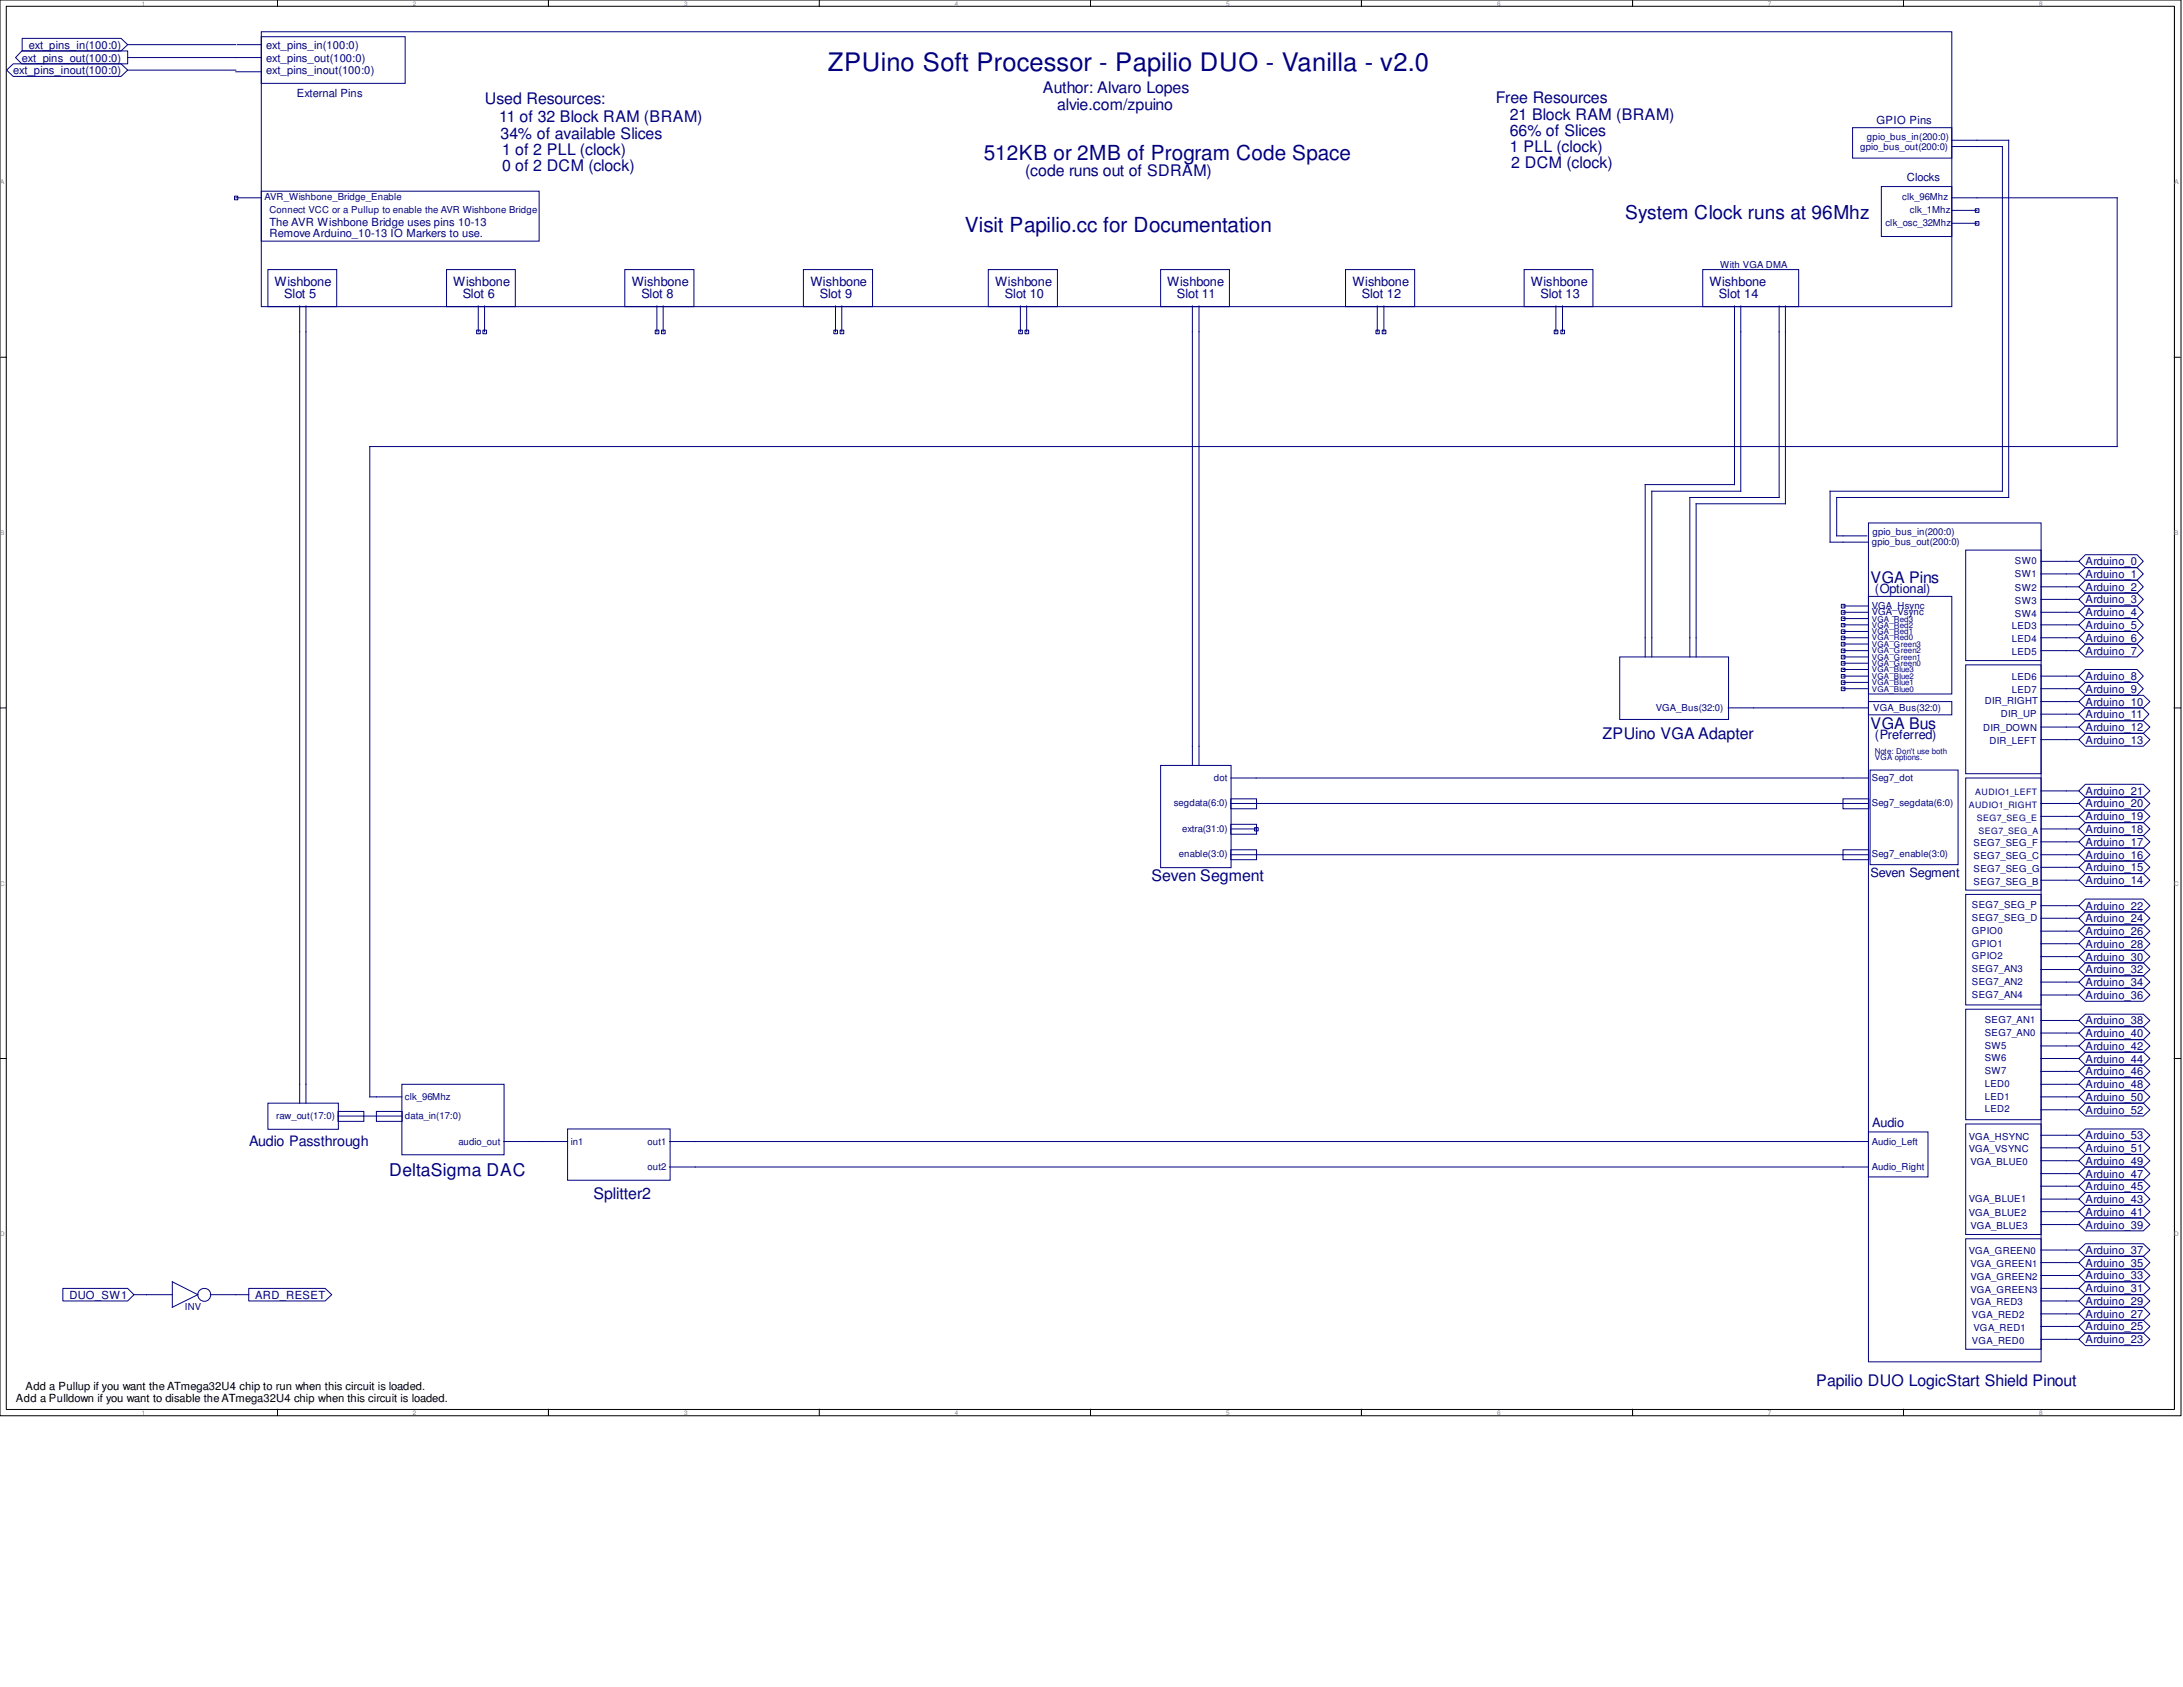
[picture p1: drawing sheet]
<svg xmlns="http://www.w3.org/2000/svg" width="279mm" height="216mm" viewBox="0 0 279 216" stroke-linecap="round" stroke-linejoin="round" font-family="sans-serif">
<defs><g id="words">
<text font-size="3.3" fill="#000080" x="106" y="9.1">ZPUino Soft Processor - Papilio DUO - Vanilla - v2.0</text>
<g font-size="2.7" fill="#000080">
<text x="125.9" y="20.5">512KB or 2MB of Program Code Space</text>
<text x="123.5" y="29.7">Visit Papilio.cc for Documentation</text>
</g>
<text font-size="2.4" fill="#000080" x="208" y="28">System Clock runs at 96Mhz</text>
<text font-size="2.2" fill="#000080" x="49.8" y="150.5">DeltaSigma DAC</text>
<g font-size="2" fill="#000080">
<text x="133.5" y="11.9">Author: Alvaro Lopes</text>
<text x="62.1" y="13.3">Used Resources:</text>
<text x="63.9" y="15.6">11 of 32 Block RAM (BRAM)</text>
<text x="64.1" y="17.8">34% of available Slices</text>
<text x="135.3" y="14.1">alvie.com/zpuino</text>
<text x="191.4" y="13.1">Free Resources</text>
<text x="193.3" y="15.4">21 Block RAM (BRAM)</text>
<text x="193.3" y="17.4">66% of Slices</text>
<text x="64.3" y="21.9">0 of 2 DCM (clock)</text>
<text x="64.3" y="19.9">1 of 2 PLL (clock)</text>
<text x="131.2" y="22.5">(code runs out of SDRAM)</text>
<text x="193.3" y="19.4">1 PLL (clock)</text>
<text x="193.4" y="21.5">2 DCM (clock)</text>
<text x="239.4" y="74.5">VGA Pins</text>
<text x="205.1" y="94.5">ZPUino VGA Adapter</text>
<text x="239.4" y="93.3">VGA Bus</text>
<text x="147.4" y="112.7">Seven Segment</text>
<text x="75.9" y="153.5">Splitter2</text>
<text x="232.5" y="177.4">Papilio DUO LogicStart Shield Pinout</text>
</g>
<text font-size="1.8" fill="#000080" x="31.9" y="146.7">Audio Passthrough</text>
<g font-size="1.6" fill="#000080">
<text x="35.1" y="36.7">Wishbone</text>
<text x="36.4" y="38.1">Slot 5</text>
<text x="58" y="36.7">Wishbone</text>
<text x="59.2" y="38.1">Slot 6</text>
<text x="80.9" y="36.7">Wishbone</text>
<text x="82.1" y="38.1">Slot 8</text>
<text x="103.7" y="36.7">Wishbone</text>
<text x="104.9" y="38.1">Slot 9</text>
<text x="127.4" y="36.7">Wishbone</text>
<text x="128.6" y="38.1">Slot 10</text>
<text x="149.4" y="36.7">Wishbone</text>
<text x="150.6" y="38.1">Slot 11</text>
<text x="173.1" y="36.7">Wishbone</text>
<text x="174.3" y="38.1">Slot 12</text>
<text x="195.9" y="36.7">Wishbone</text>
<text x="197.1" y="38.1">Slot 13</text>
<text x="218.8" y="36.7">Wishbone</text>
<text x="220" y="38.1">Slot 14</text>
<text x="239.9" y="75.9">(Optional)</text>
<text x="239.9" y="94.6">(Preferred)</text>
<text x="239.4" y="112.2">Seven Segment</text>
<text x="239.6" y="144.2">Audio</text>
</g>
<g font-size="1.4" fill="#000080">
<text x="1.7" y="9.5">ext_pins_inout(100:0)</text>
<text x="2.8" y="7.9">ext_pins_out(100:0)</text>
<text x="3.7" y="6.2">ext_pins_in(100:0)</text>
<text x="34.1" y="6.2">ext_pins_in(100:0)</text>
<text x="34.1" y="7.9">ext_pins_out(100:0)</text>
<text x="34.1" y="9.5">ext_pins_inout(100:0)</text>
<text x="38" y="12.4">External Pins</text>
<text x="240.2" y="15.8">GPIO Pins</text>
<text x="244.1" y="23.2">Clocks</text>
<text x="34.5" y="28.9">The AVR Wishbone Bridge uses pins 10-13</text>
<text x="34.5" y="30.3">Remove Arduino_10-13 IO Markers to use.</text>
<text x="266.9" y="72.3">Arduino_0</text>
<text x="266.9" y="74">Arduino_1</text>
<text x="266.9" y="75.6">Arduino_2</text>
<text x="266.9" y="77.2">Arduino_3</text>
<text x="266.9" y="78.9">Arduino_4</text>
<text x="266.9" y="80.5">Arduino_5</text>
<text x="266.9" y="82.1">Arduino_6</text>
<text x="266.9" y="83.8">Arduino_7</text>
<text x="266.9" y="87">Arduino_8</text>
<text x="266.9" y="88.6">Arduino_9</text>
<text x="266.9" y="90.3">Arduino_10</text>
<text x="266.9" y="91.9">Arduino_11</text>
<text x="266.9" y="93.6">Arduino_12</text>
<text x="266.9" y="95.2">Arduino_13</text>
<text x="266.9" y="101.7">Arduino_21</text>
<text x="266.9" y="103.3">Arduino_20</text>
<text x="266.9" y="105">Arduino_19</text>
<text x="266.9" y="106.6">Arduino_18</text>
<text x="266.9" y="108.2">Arduino_17</text>
<text x="266.9" y="109.9">Arduino_16</text>
<text x="266.9" y="111.5">Arduino_15</text>
<text x="266.9" y="113.2">Arduino_14</text>
<text x="266.9" y="116.4">Arduino_22</text>
<text x="266.9" y="118">Arduino_24</text>
<text x="266.9" y="119.7">Arduino_26</text>
<text x="266.9" y="121.3">Arduino_28</text>
<text x="266.9" y="122.9">Arduino_30</text>
<text x="266.9" y="124.6">Arduino_32</text>
<text x="266.9" y="126.2">Arduino_34</text>
<text x="266.9" y="127.8">Arduino_36</text>
<text x="266.9" y="131.1">Arduino_38</text>
<text x="266.9" y="132.7">Arduino_40</text>
<text x="266.9" y="134.4">Arduino_42</text>
<text x="266.9" y="136">Arduino_44</text>
<text x="266.9" y="137.6">Arduino_46</text>
<text x="266.9" y="139.3">Arduino_48</text>
<text x="266.9" y="140.9">Arduino_50</text>
<text x="266.9" y="142.5">Arduino_52</text>
<text x="266.9" y="145.8">Arduino_53</text>
<text x="266.9" y="147.4">Arduino_51</text>
<text x="266.9" y="149.1">Arduino_49</text>
<text x="266.9" y="150.7">Arduino_47</text>
<text x="266.9" y="152.3">Arduino_45</text>
<text x="266.9" y="154">Arduino_43</text>
<text x="266.9" y="155.6">Arduino_41</text>
<text x="266.9" y="157.2">Arduino_39</text>
<text x="266.9" y="160.5">Arduino_37</text>
<text x="8.9" y="166.2">DUO_SW1</text>
<text x="32.6" y="166.2">ARD_RESET</text>
<text x="266.9" y="162.1">Arduino_35</text>
<text x="266.9" y="163.7">Arduino_33</text>
<text x="266.9" y="165.4">Arduino_31</text>
<text x="266.9" y="167">Arduino_29</text>
<text x="266.9" y="168.7">Arduino_27</text>
<text x="266.9" y="170.3">Arduino_25</text>
<text x="266.9" y="171.9">Arduino_23</text>
</g>
<g font-size="1.4" fill="#010101">
<text x="2" y="179.5">Add a Pulldown if you want to disable the ATmega32U4 chip when this circuit is loaded.</text>
<text x="3.3" y="177.8">Add a Pullup if you want the ATmega32U4 chip to run when this circuit is loaded.</text>
</g>
<g font-size="1.2" fill="#000080">
<text x="238.9" y="17.9">gpio_bus_in(200:0)</text>
<text x="238.1" y="19.1">gpio_bus_out(200:0)</text>
<text x="33.9" y="25.7">AVR_Wishbone_Bridge_Enable</text>
<text x="34.5" y="27.3">Connect VCC or a Pullup to enable the AVR Wishbone Bridge</text>
<text x="241.3" y="28.9">clk_osc_32Mhz</text>
<text x="243.5" y="25.7">clk_96Mhz</text>
<text x="244.4" y="27.3">clk_1Mhz</text>
<text x="220.2" y="34.2">With VGA DMA</text>
<text x="239.6" y="69.7">gpio_bus_out(200:0)</text>
<text x="239.6" y="68.5">gpio_bus_in(200:0)</text>
<text x="239.6" y="77.9">VGA_Hsync</text>
<text x="257.9" y="75.6">SW2</text>
<text x="257.9" y="73.8">SW1</text>
<text x="257.9" y="77.3">SW3</text>
<text x="257.9" y="72.2">SW0</text>
<text x="239.6" y="78.7">VGA_Vsync</text>
<text x="257.5" y="80.6">LED3</text>
<text x="257.5" y="82.2">LED4</text>
<text x="257.5" y="83.8">LED5</text>
<text x="257.9" y="78.9">SW4</text>
<text x="257.5" y="87.1">LED6</text>
<text x="257.5" y="88.7">LED7</text>
<text x="211.9" y="91">VGA_Bus(32:0)</text>
<text x="239.7" y="91">VGA_Bus(32:0)</text>
<text x="253.8" y="93.6">DIR_DOWN</text>
<text x="254" y="90.1">DIR_RIGHT</text>
<text x="254.6" y="95.2">DIR_LEFT</text>
<text x="256.1" y="91.8">DIR_UP</text>
<text x="155.4" y="99.9">dot</text>
<text x="239.6" y="99.9">Seg7_dot</text>
<text x="150.2" y="103.2">segdata(6:0)</text>
<text x="151.3" y="106.5">extra(31:0)</text>
<text x="239.6" y="103.2">Seg7_segdata(6:0)</text>
<text x="150.9" y="109.7">enable(3:0)</text>
<text x="239.6" y="109.7">Seg7_enable(3:0)</text>
<text x="252.6" y="108.3">SEG7_SEG_F</text>
<text x="252.6" y="109.9">SEG7_SEG_C</text>
<text x="252.6" y="111.5">SEG7_SEG_G</text>
<text x="252.6" y="113.2">SEG7_SEG_B</text>
<text x="252.4" y="119.5">GPIO0</text>
<text x="252.4" y="117.9">SEG7_SEG_D</text>
<text x="252.4" y="116.2">SEG7_SEG_P</text>
<text x="252.4" y="124.4">SEG7_AN3</text>
<text x="252.4" y="122.8">GPIO2</text>
<text x="252.4" y="121.2">GPIO1</text>
<text x="252.4" y="127.7">SEG7_AN4</text>
<text x="252.4" y="126.1">SEG7_AN2</text>
<text x="254" y="130.9">SEG7_AN1</text>
<text x="254" y="137.5">SW7</text>
<text x="254" y="135.8">SW6</text>
<text x="254" y="134.2">SW5</text>
<text x="254" y="132.6">SEG7_AN0</text>
<text x="35.3" y="143.2">raw_out(17:0)</text>
<text x="51.8" y="143.2">data_in(17:0)</text>
<text x="51.8" y="140.8">clk_96Mhz</text>
<text x="254" y="142.4">LED2</text>
<text x="254" y="140.8">LED1</text>
<text x="254" y="139.1">LED0</text>
<text x="58.7" y="146.5">audio_out</text>
<text x="73.1" y="146.5">in1</text>
<text x="82.9" y="149.7">out2</text>
<text x="82.9" y="146.5">out1</text>
<text x="239.6" y="146.5">Audio_Left</text>
<text x="239.6" y="149.7">Audio_Right</text>
<text x="252" y="145.8">VGA_HSYNC</text>
<text x="252" y="147.5">VGA_VSYNC</text>
<text x="252.2" y="149.1">VGA_BLUE0</text>
<text x="252" y="153.8">VGA_BLUE1</text>
<text x="252" y="155.6">VGA_BLUE2</text>
<text x="252" y="160.5">VGA_GREEN0</text>
<text x="252.2" y="157.3">VGA_BLUE3</text>
<text x="23.7" y="167.7">INV</text>
<text x="252.2" y="162.2">VGA_GREEN1</text>
<text x="252.2" y="163.8">VGA_GREEN2</text>
<text x="252.2" y="165.4">VGA_GREEN3</text>
<text x="252.2" y="167">VGA_RED3</text>
<text x="252.4" y="168.7">VGA_RED2</text>
<text x="252.4" y="172">VGA_RED0</text>
<text x="252.6" y="170.3">VGA_RED1</text>
</g>
<g font-size="1.1" fill="#000080">
<text x="252.8" y="101.8">AUDIO1_LEFT</text>
<text x="252" y="103.4">AUDIO1_RIGHT</text>
<text x="253" y="105">SEG7_SEG_E</text>
<text x="253.2" y="106.7">SEG7_SEG_A</text>
</g>
<g font-size="1" fill="#000080">
<text x="239.6" y="80.3">VGA_Red2</text>
<text x="239.6" y="81.2">VGA_Red1</text>
<text x="239.6" y="82">VGA_Red0</text>
<text x="239.6" y="83.6">VGA_Green2</text>
<text x="239.6" y="79.5">VGA_Red3</text>
<text x="239.6" y="82.8">VGA_Green3</text>
<text x="239.6" y="84.4">VGA_Green1</text>
<text x="239.6" y="85.3">VGA_Green0</text>
<text x="239.6" y="86.1">VGA_Blue3</text>
<text x="239.6" y="87.7">VGA_Blue1</text>
<text x="239.6" y="86.9">VGA_Blue2</text>
<text x="239.6" y="88.5">VGA_Blue0</text>
<text x="239.9" y="97.3">VGA options.</text>
<text x="239.9" y="96.5">Note: Don't use both</text>
</g>
<g font-size=".8" fill="#808080">
<text x="18.2" y=".7">1</text>
<text x="52.8" y=".7">2</text>
<text x="87.5" y=".7">3</text>
<text x="122.2" y=".7">4</text>
<text x="156.9" y=".7">5</text>
<text x="191.6" y=".7">6</text>
<text x="226.3" y=".7">7</text>
<text x="261" y=".7">8</text>
<text x="0" y="23.6">A</text>
<text x="278.3" y="23.6">A</text>
<text x="0" y="68.5">B</text>
<text x="278.3" y="68.5">B</text>
<text x="0" y="113.4">C</text>
<text x="278.3" y="113.4">C</text>
<text x="0" y="158.2">D</text>
<text x="278.3" y="158.2">D</text>
<text x="18.2" y="181.1">1</text>
<text x="52.8" y="181.1">2</text>
<text x="87.5" y="181.1">3</text>
<text x="122.2" y="181.1">4</text>
<text x="156.9" y="181.1">5</text>
<text x="191.6" y="181.1">6</text>
<text x="226.3" y="181.1">7</text>
<text x="261" y="181.1">8</text>
</g>
</g></defs>
<g fill="none" stroke="#000" stroke-width=".13">
<path d="M0 0h279.1v181.2h-279.1zM.8 .8h277.5v179.6h-277.5zM35.5 0v.8M70.2 0v.8M104.9 0v.8M139.6 0v.8M174.2 0v.8M209 0v.8M243.6 0v.8M0 45.7h.8M278.3 45.7h.8M0 90.6h.8"/>
<path d="M278.3 90.6h.8M0 135.5h.8M278.3 135.5h.8M35.5 180.3v.8M70.2 180.3v.8M104.9 180.3v.8M139.6 180.3v.8M174.2 180.3v.8M209 180.3v.8M243.6 180.3v.8"/>
</g>
<g fill="none" stroke="#000080" stroke-width=".13">
<path d="M.8 9l.9-.8h13.8l.8 .8-.8 .8h-13.8zM2.8 6.5h13.5v1.7h-13.5l-.8-.8zM2.8 4.9h12.7l.8 .8-.8 .8h-12.7zM16.3 5.7h13.9M16.3 7.4h17.1M16.3 9h13.9M30.2 9.2h3.2M30.4 5.7h3M33.4 4.1h216.4v35.1h-216.4zM33.4 4.7h18.5v6h-18.5zM237.1 16.3h12.7v3.9h-12.7zM249.8 18.8h6.5v44.1h-22.1v6.5h4.9"/>
<path d="M249.8 17.9h7.3v45.8h-22v4.9h3.8M30 25.1h.4v.5h-.4zM30.2 25.3h3.2M33.4 24.5h35.6v6.4h-35.6zM34.3 34.5h8.8v4.7h-8.8zM38.4 39.2v102M39.2 39.2v102M57.1 34.5h8.9v4.7h-8.9zM61.2 39.2v3.3M62 39.2v3.3M80 34.5h8.8v4.7h-8.8zM84.1 39.2v3.3"/>
<path d="M84.9 39.2v3.3M102.8 34.5h8.9v4.7h-8.9zM106.9 39.2v3.3M107.7 39.2v3.3M126.5 34.5h8.8v4.7h-8.8zM130.6 39.2v3.3M131.4 39.2v3.3M148.5 34.5h8.9v4.7h-8.9zM152.6 39.2v58.8M153.5 39.2v58.8M172.2 34.5h8.9v4.7h-8.9zM176.3 39.2v3.3"/>
<path d="M177.1 39.2v3.3M195.1 34.5h8.8v4.7h-8.8zM199.1 39.2v3.3M200 39.2v3.3M217.9 34.5h12.3v4.7h-12.3zM222 39.2v22.8h-11.4v22.1M222.8 39.2v23.7h-11.4v21.2M227.7 39.2v24.5h-11.4v20.4M228.5 39.2v25.3h-11.4v19.6M240.8 23.9h9v6.4h-9zM249.8 25.3h21.2v31.8h-223.7v83.3h4.1M249.8 26.9h3.2"/>
<path d="M249.8 28.6h3.2M252.8 26.7h.5v.5h-.5zM252.8 28.4h.5v.4h-.5zM61 42.2h.5v.5h-.5zM61.8 42.2h.5v.5h-.5zM83.9 42.2h.4v.5h-.4zM84.7 42.2h.4v.5h-.4zM106.7 42.2h.5v.5h-.5zM107.5 42.2h.5v.5h-.5zM130.4 42.2h.5v.5h-.5zM131.2 42.2h.5v.5h-.5zM176.1 42.2h.4v.5h-.4z"/>
<path d="M176.9 42.2h.5v.5h-.5zM198.9 42.2h.5v.5h-.5zM199.8 42.2h.4v.5h-.4zM235.7 79.8h.4v.4h-.4zM235.7 77.3h.4v.5h-.4zM235.7 78.1h.4v.5h-.4zM235.7 79h.4v.4h-.4zM235.9 78.4h3.2M235.9 80h3.2M235.9 77.6h3.2M235.9 79.2h3.2M239.1 66.9h22.1v107.4h-22.1z"/>
<path d="M239.1 76.3h10.7v12.5h-10.7zM251.6 70.4h9.6v14.1h-9.6zM261.2 71.8h4.9M261.2 73.4h4.9M261.2 75.1h4.9M261.2 76.7h4.9M261.2 78.4h4.9M261.2 80h4.9M266.1 73.4l.8-.8h6.6l.8 .8-.8 .9h-6.6zM266.1 76.7l.8-.8h6.6l.8 .8-.8 .9h-6.6zM266.1 78.4l.8-.8h6.6l.8 .8-.8 .8h-6.6zM266.1 80l.8-.8h6.6l.8 .8-.8 .8h-6.6z"/>
<path d="M266.9 71h6.6l.8 .8-.8 .8h-6.6l-.8-.8zM266.9 74.3h6.6l.8 .8-.8 .8h-6.6l-.8-.8zM148.5 98h9.1v13h-9.1zM157.5 99.6h81.6M207.3 84.1h13.9v8h-13.9zM221.2 90.6h17.9M235.7 80.6h.4v.5h-.4zM235.7 81.4h.4v.5h-.4zM235.7 83.1h.4v.4h-.4zM235.7 83.9h.4v.4h-.4zM235.7 84.7h.4v.4h-.4zM235.7 82.2h.4v.5h-.4z"/>
<path d="M235.7 85.5h.4v.4h-.4zM235.7 87.1h.4v.5h-.4zM235.7 87.9h.4v.5h-.4zM235.7 86.3h.4v.5h-.4zM235.9 81.6h3.2M235.9 83.3h3.2M235.9 86.5h3.2M235.9 88.1h3.2M235.9 84.9h3.2M235.9 84.1h3.2M235.9 80.8h3.2M235.9 87.3h3.2"/>
<path d="M235.9 82.4h3.2M235.9 85.7h3.2M239.1 89.8h10.7v1.7h-10.7zM239.4 98.6h11.2v12.1h-11.2zM251.6 85.1h9.6v13.9h-9.6zM251.6 99.6h9.6v14.3h-9.6zM261.2 81.6h4.9M261.2 83.3h4.9M261.2 86.5h4.9M261.2 88.1h4.9M261.2 89.8h4.9M261.2 91.4h4.9"/>
<path d="M261.2 93h4.9M261.2 94.7h4.9M266.1 81.6l.8-.8h6.6l.8 .8-.8 .8h-6.6zM266.1 88.1l.8-.8h6.6l.8 .8-.8 .9h-6.6zM266.1 89.8l.8-.8h7.4l.9 .8-.9 .8h-7.4zM266.1 91.4l.8-.8h7.3l.8 .8-.8 .8h-7.3zM266.1 93l.8-.8h7.4l.9 .8-.9 .9h-7.4zM266.1 94.7l.8-.8h7.4l.9 .8-.9 .8h-7.4zM266.9 82.4h6.6l.8 .9-.8 .8h-6.6l-.8-.8zM266.9 85.7h6.6l.8 .8-.8 .8h-6.6l-.8-.8zM157.5 102.2h3.3v1.3h-3.3zM157.5 105.5h3.3v1.3h-3.3z"/>
<path d="M157.5 108.8h3.3v1.2h-3.3zM157.5 102.8h81.6M157.5 106.1h3.3M157.5 109.4h81.6M160.6 105.9h.4v.4h-.4zM235.9 108.8h3.3v1.2h-3.3zM235.9 102.2h3.3v1.3h-3.3zM251.6 114.5h9.6v14.1h-9.6zM261.2 101.2h4.9M261.2 102.8h4.9M261.2 104.5h4.9M261.2 106.1h4.9"/>
<path d="M261.2 107.7h4.9M261.2 109.4h4.9M261.2 111h4.9M261.2 112.6h4.9M261.2 115.9h4.9M261.2 117.5h4.9M261.2 119.2h4.9M266.1 102.8l.8-.8h7.4l.9 .8-.9 .9h-7.4zM266.1 104.5l.8-.8h7.4l.9 .8-.9 .8h-7.4zM266.1 106.1l.8-.8h7.4l.9 .8-.9 .8h-7.4zM266.1 107.7l.8-.8h7.4l.9 .8-.9 .8h-7.4zM266.1 111l.8-.8h7.4l.9 .8-.9 .8h-7.4z"/>
<path d="M266.1 117.5l.8-.8h7.4l.9 .8-.9 .9h-7.4zM266.1 119.2l.8-.8h7.4l.9 .8-.9 .8h-7.4zM266.9 100.4h7.4l.9 .8-.9 .8h-7.4l-.8-.8zM266.9 108.5h7.4l.9 .9-.9 .8h-7.4l-.8-.8zM266.9 111.8h7.4l.9 .8-.9 .9h-7.4l-.8-.9zM266.9 115.1h7.4l.9 .8-.9 .8h-7.4l-.8-.8zM51.4 138.8h13.1v9h-13.1zM251.6 129.2h9.6v14.1h-9.6zM261.2 120.8h4.9M261.2 122.4h4.9M261.2 124.1h4.9M261.2 125.7h4.9"/>
<path d="M261.2 127.3h4.9M261.2 130.6h4.9M261.2 132.2h4.9M261.2 133.9h4.9M261.2 135.5h4.9M261.2 137.1h4.9M261.2 138.8h4.9M266.1 120.8l.8-.8h7.4l.9 .8-.9 .8h-7.4zM266.1 122.4l.8-.8h7.4l.9 .8-.9 .8h-7.4zM266.1 125.7l.8-.8h7.4l.9 .8-.9 .8h-7.4zM266.1 130.6l.8-.8h7.4l.9 .8-.9 .8h-7.4zM266.1 132.2l.8-.8h7.4l.9 .8-.9 .9h-7.4z"/>
<path d="M266.1 133.9l.8-.8h7.4l.9 .8-.9 .8h-7.4zM266.1 135.5l.8-.8h7.4l.9 .8-.9 .8h-7.4zM266.1 137.1l.8-.8h7.4l.9 .8-.9 .8h-7.4zM266.9 123.2h7.4l.9 .9-.9 .8h-7.4l-.8-.8zM266.9 126.5h7.4l.9 .8-.9 .8h-7.4l-.8-.8zM266.9 137.9h7.4l.9 .9-.9 .8h-7.4l-.8-.8zM34.3 141.2h9v3.3h-9zM43.3 142.2h3.3v1.3h-3.3zM43.3 142.8h8.1M48.2 142.2h3.3v1.3h-3.3zM64.5 146.1h8.1M72.6 144.5h13.2v6.5h-13.2z"/>
<path d="M85.7 146.1h153.4M85.7 149.4h153.4M239.1 144.9h7.7v5.7h-7.7zM251.6 158.5h9.6v14.2h-9.6zM251.6 143.8h9.6v14.2h-9.6zM261.2 140.4h4.9M261.2 142h4.9M261.2 145.3h4.9M261.2 146.9h4.9M261.2 148.5h4.9M261.2 150.2h4.9M261.2 151.8h4.9"/>
<path d="M261.2 153.5h4.9M261.2 155.1h4.9M261.2 156.7h4.9M261.2 160h4.9M266.1 140.4l.8-.8h7.4l.9 .8-.9 .8h-7.4zM266.1 145.3l.8-.8h7.4l.9 .8-.9 .8h-7.4zM266.1 146.9l.8-.8h7.4l.9 .8-.9 .8h-7.4zM266.1 148.5l.8-.8h7.4l.9 .8-.9 .9h-7.4zM266.1 151.8l.8-.8h7.4l.9 .8-.9 .8h-7.4zM266.1 155.1l.8-.8h7.4l.9 .8-.9 .8h-7.4zM266.1 160l.8-.8h7.4l.9 .8-.9 .8h-7.4zM266.9 141.2h7.4l.9 .8-.9 .8h-7.4l-.8-.8z"/>
<path d="M266.9 149.4h7.4l.9 .8-.9 .8h-7.4l-.8-.8zM266.9 152.6h7.4l.9 .9-.9 .8h-7.4l-.8-.8zM266.9 155.9h7.4l.9 .8-.9 .8h-7.4l-.8-.8zM8 164.9h8.3l.8 .8-.8 .8h-8.3zM17.1 165.7h5M22.1 164l3.2 1.7-3.2 1.6zM26.9 165.7h4.9M31.8 164.9h9.8l.9 .8-.9 .8h-9.8zM261.2 161.6h4.9M261.2 163.2h4.9M261.2 164.9h4.9M261.2 166.5h4.9"/>
<path d="M261.2 168.1h4.9M261.2 169.8h4.9M261.2 171.4h4.9M266.1 161.6l.8-.8h7.4l.9 .8-.9 .8h-7.4zM266.1 163.2l.8-.8h7.4l.9 .8-.9 .8h-7.4zM266.1 166.5l.8-.8h7.4l.9 .8-.9 .8h-7.4zM266.1 169.8l.8-.8h7.4l.9 .8-.9 .8h-7.4zM266.1 171.4l.8-.8h7.4l.9 .8-.9 .8h-7.4zM266.9 164h7.4l.9 .9-.9 .8h-7.4l-.8-.8zM266.9 167.3h7.4l.9 .8-.9 .9h-7.4l-.8-.9z"/>
<circle cx="26.1" cy="165.7" r=".83"/>
</g>
<use href="#words"/>
</svg>
